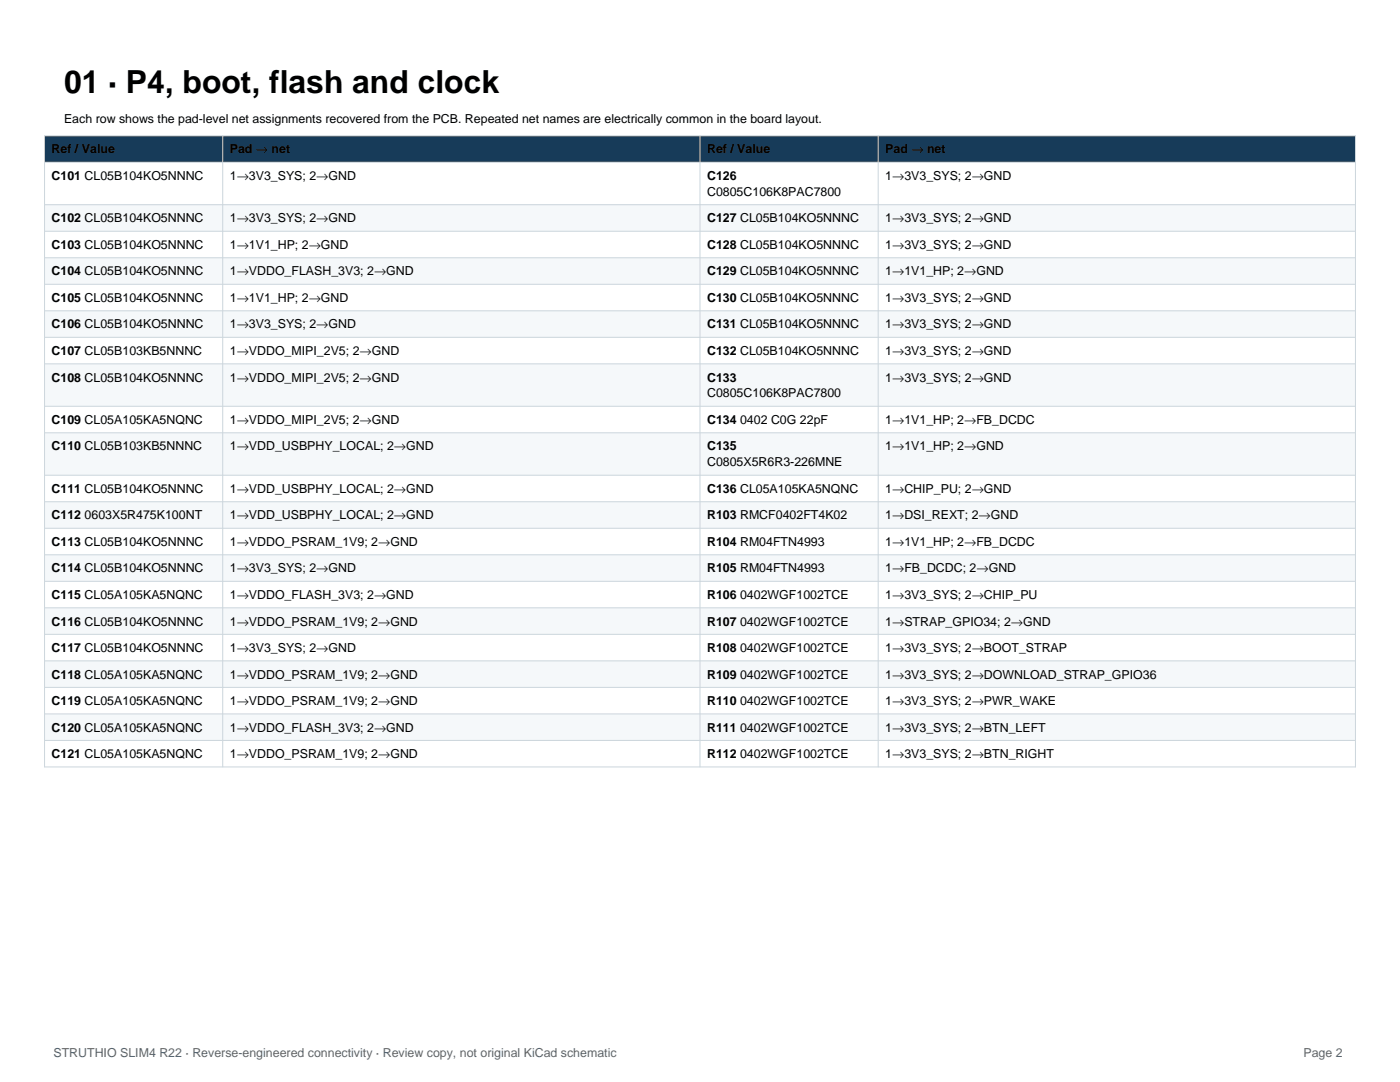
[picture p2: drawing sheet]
<svg xmlns="http://www.w3.org/2000/svg" width="279mm" height="216mm" viewBox="0 0 279 216" stroke-linecap="round" stroke-linejoin="round" font-family="sans-serif">
<defs><g id="words">
<text font-size="6.3" x="12.8" y="18.6">01 · P4, boot, flash and clock</text>
<g font-size="2.5">
<text x="12.8" y="24.6">Each row shows the pad-level net assignments recovered from the PCB. Repeated net names are electrically common in the board layout.</text>
<text x="10.3" y="30.6">Ref / Value</text>
<text x="10.3" y="35.9">C101 CL05B104KO5NNNC</text>
<text x="45.9" y="30.6">Pad → net</text>
<text x="45.9" y="35.9">1→3V3_SYS; 2→GND</text>
<text x="141.1" y="30.6">Ref / Value</text>
<text x="141.1" y="35.9">C126</text>
<text x="176.7" y="30.6">Pad → net</text>
<text x="176.7" y="35.9">1→3V3_SYS; 2→GND</text>
<text x="141.1" y="39.1">C0805C106K8PAC7800</text>
<text x="10.3" y="44.4">C102 CL05B104KO5NNNC</text>
<text x="45.9" y="44.4">1→3V3_SYS; 2→GND</text>
<text x="141.1" y="44.4">C127 CL05B104KO5NNNC</text>
<text x="176.7" y="44.4">1→3V3_SYS; 2→GND</text>
<text x="10.3" y="49.7">C103 CL05B104KO5NNNC</text>
<text x="45.9" y="49.7">1→1V1_HP; 2→GND</text>
<text x="141.1" y="49.7">C128 CL05B104KO5NNNC</text>
<text x="176.7" y="49.7">1→3V3_SYS; 2→GND</text>
<text x="10.3" y="55">C104 CL05B104KO5NNNC</text>
<text x="45.9" y="55">1→VDDO_FLASH_3V3; 2→GND</text>
<text x="141.1" y="55">C129 CL05B104KO5NNNC</text>
<text x="176.7" y="55">1→1V1_HP; 2→GND</text>
<text x="10.3" y="60.3">C105 CL05B104KO5NNNC</text>
<text x="10.3" y="65.5">C106 CL05B104KO5NNNC</text>
<text x="45.9" y="60.3">1→1V1_HP; 2→GND</text>
<text x="45.9" y="65.5">1→3V3_SYS; 2→GND</text>
<text x="141.1" y="60.3">C130 CL05B104KO5NNNC</text>
<text x="141.1" y="65.5">C131 CL05B104KO5NNNC</text>
<text x="176.7" y="60.3">1→3V3_SYS; 2→GND</text>
<text x="176.7" y="65.5">1→3V3_SYS; 2→GND</text>
<text x="10.3" y="70.8">C107 CL05B103KB5NNNC</text>
<text x="45.9" y="70.8">1→VDDO_MIPI_2V5; 2→GND</text>
<text x="141.1" y="70.8">C132 CL05B104KO5NNNC</text>
<text x="176.7" y="70.8">1→3V3_SYS; 2→GND</text>
<text x="10.3" y="76.1">C108 CL05B104KO5NNNC</text>
<text x="45.9" y="76.1">1→VDDO_MIPI_2V5; 2→GND</text>
<text x="141.1" y="76.1">C133</text>
<text x="176.7" y="76.1">1→3V3_SYS; 2→GND</text>
<text x="141.1" y="79.3">C0805C106K8PAC7800</text>
<text x="10.3" y="84.6">C109 CL05A105KA5NQNC</text>
<text x="10.3" y="89.9">C110 CL05B103KB5NNNC</text>
<text x="45.9" y="84.6">1→VDDO_MIPI_2V5; 2→GND</text>
<text x="45.9" y="89.9">1→VDD_USBPHY_LOCAL; 2→GND</text>
<text x="141.1" y="84.6">C134</text>
<text x="141.1" y="89.9">C135</text>
<text x="147.7" y="84.6">0402 C0G 22pF</text>
<text x="176.7" y="84.6">1→1V1_HP; 2→FB_DCDC</text>
<text x="176.7" y="89.9">1→1V1_HP; 2→GND</text>
<text x="141.1" y="93.1">C0805X5R6R3-226MNE</text>
<text x="10.3" y="98.4">C111 CL05B104KO5NNNC</text>
<text x="45.9" y="98.4">1→VDD_USBPHY_LOCAL; 2→GND</text>
<text x="141.1" y="98.4">C136 CL05A105KA5NQNC</text>
<text x="176.7" y="98.4">1→CHIP_PU; 2→GND</text>
<text x="10.3" y="103.6">C112</text>
<text x="16.9" y="103.6">0603X5R475K100NT</text>
<text x="45.9" y="103.6">1→VDD_USBPHY_LOCAL; 2→GND</text>
<text x="141.1" y="103.6">R103 RMCF0402FT4K02</text>
<text x="176.7" y="103.6">1→DSI_REXT; 2→GND</text>
<text x="10.3" y="108.9">C113 CL05B104KO5NNNC</text>
<text x="45.9" y="108.9">1→VDDO_PSRAM_1V9; 2→GND</text>
<text x="141.1" y="108.9">R104 RM04FTN4993</text>
<text x="176.7" y="108.9">1→1V1_HP; 2→FB_DCDC</text>
<text x="10.3" y="114.2">C114 CL05B104KO5NNNC</text>
<text x="10.3" y="119.5">C115 CL05A105KA5NQNC</text>
<text x="45.9" y="114.2">1→3V3_SYS; 2→GND</text>
<text x="45.9" y="119.5">1→VDDO_FLASH_3V3; 2→GND</text>
<text x="141.1" y="114.2">R105 RM04FTN4993</text>
<text x="141.1" y="119.5">R106</text>
<text x="147.7" y="119.5">0402WGF1002TCE</text>
<text x="176.7" y="114.2">1→FB_DCDC; 2→GND</text>
<text x="176.7" y="119.5">1→3V3_SYS; 2→CHIP_PU</text>
<text x="10.3" y="124.8">C116 CL05B104KO5NNNC</text>
<text x="45.9" y="124.8">1→VDDO_PSRAM_1V9; 2→GND</text>
<text x="141.1" y="124.8">R107</text>
<text x="147.7" y="124.8">0402WGF1002TCE</text>
<text x="176.7" y="124.8">1→STRAP_GPIO34; 2→GND</text>
<text x="10.3" y="130.1">C117 CL05B104KO5NNNC</text>
<text x="45.9" y="130.1">1→3V3_SYS; 2→GND</text>
<text x="141.1" y="130.1">R108</text>
<text x="147.7" y="130.1">0402WGF1002TCE</text>
<text x="176.7" y="130.1">1→3V3_SYS; 2→BOOT_STRAP</text>
<text x="10.3" y="135.4">C118 CL05A105KA5NQNC</text>
<text x="45.9" y="135.4">1→VDDO_PSRAM_1V9; 2→GND</text>
<text x="141.1" y="135.4">R109</text>
<text x="147.7" y="135.4">0402WGF1002TCE</text>
<text x="176.7" y="135.4">1→3V3_SYS; 2→DOWNLOAD_STRAP_GPIO36</text>
<text x="10.3" y="140.7">C119 CL05A105KA5NQNC</text>
<text x="45.9" y="140.7">1→VDDO_PSRAM_1V9; 2→GND</text>
<text x="141.1" y="140.7">R110</text>
<text x="147.7" y="140.7">0402WGF1002TCE</text>
<text x="176.7" y="140.7">1→3V3_SYS; 2→PWR_WAKE</text>
<text x="10.3" y="146">C120 CL05A105KA5NQNC</text>
<text x="45.9" y="146">1→VDDO_FLASH_3V3; 2→GND</text>
<text x="141.1" y="146">R111</text>
<text x="147.7" y="146">0402WGF1002TCE</text>
<text x="176.7" y="146">1→3V3_SYS; 2→BTN_LEFT</text>
<text x="10.3" y="151.3">C121 CL05A105KA5NQNC</text>
<text x="45.9" y="151.3">1→VDDO_PSRAM_1V9; 2→GND</text>
<text x="141.1" y="151.3">R112</text>
<text x="147.7" y="151.3">0402WGF1002TCE</text>
<text x="176.7" y="151.3">1→3V3_SYS; 2→BTN_RIGHT</text>
</g>
<g font-size="2.5" fill="#526674">
<text x="10.7" y="210.8">STRUTHIO SLIM4 R22 · Reverse-engineered connectivity · Review copy, not original KiCad schematic</text>
<text x="260.1" y="210.8">Page 2</text>
</g>
</g></defs>
<path d="M8.9 27.1h261.6v5.3h-261.6z" fill-rule="evenodd" fill="#173b59"/>
<path d="M8.9 32.4h261.6v8.5h-261.6z" fill-rule="evenodd" fill="#fff"/>
<path d="M8.9 40.9h261.6v5.2h-261.6z" fill-rule="evenodd" fill="#f5f8fa"/>
<path d="M8.9 46.1h261.6v5.3h-261.6z" fill-rule="evenodd" fill="#fff"/>
<path d="M8.9 51.4h261.6v5.3h-261.6z" fill-rule="evenodd" fill="#f5f8fa"/>
<path d="M8.9 56.7h261.6v5.3h-261.6z" fill-rule="evenodd" fill="#fff"/>
<path d="M8.9 62h261.6v5.3h-261.6z" fill-rule="evenodd" fill="#f5f8fa"/>
<path d="M8.9 67.3h261.6v5.3h-261.6z" fill-rule="evenodd" fill="#fff"/>
<path d="M8.9 72.6h261.6v8.5h-261.6z" fill-rule="evenodd" fill="#f5f8fa"/>
<path d="M8.9 81.1h261.6v5.3h-261.6z" fill-rule="evenodd" fill="#fff"/>
<path d="M8.9 86.4h261.6v8.4h-261.6z" fill-rule="evenodd" fill="#f5f8fa"/>
<path d="M8.9 94.8h261.6v5.3h-261.6z" fill-rule="evenodd" fill="#fff"/>
<path d="M8.9 100.1h261.6v5.3h-261.6z" fill-rule="evenodd" fill="#f5f8fa"/>
<path d="M8.9 105.4h261.6v5.3h-261.6z" fill-rule="evenodd" fill="#fff"/>
<path d="M8.9 110.7h261.6v5.3h-261.6z" fill-rule="evenodd" fill="#f5f8fa"/>
<path d="M8.9 116h261.6v5.3h-261.6z" fill-rule="evenodd" fill="#fff"/>
<path d="M8.9 121.3h261.6v5.3h-261.6z" fill-rule="evenodd" fill="#f5f8fa"/>
<path d="M8.9 126.6h261.6v5.3h-261.6z" fill-rule="evenodd" fill="#fff"/>
<path d="M8.9 131.9h261.6v5.3h-261.6z" fill-rule="evenodd" fill="#f5f8fa"/>
<path d="M8.9 137.2h261.6v5.3h-261.6z" fill-rule="evenodd" fill="#fff"/>
<path d="M8.9 142.5h261.6v5.2h-261.6z" fill-rule="evenodd" fill="#f5f8fa"/>
<path d="M8.9 147.7h261.6v5.3h-261.6z" fill-rule="evenodd" fill="#fff"/>
<g fill="none" stroke="#cbd5dc" stroke-width=".2">
<path d="M8.9 27.1h261.6v125.9h-261.6zM8.9 32.4h261.6M44.5 27.1v125.9M139.7 27.1v125.9M175.3 27.1v125.9M8.9 40.9h261.6M8.9 46.1h261.6M8.9 51.4h261.6M8.9 56.7h261.6M8.9 62h261.6M8.9 67.3h261.6M8.9 72.6h261.6"/>
<path d="M8.9 81.1h261.6M8.9 86.4h261.6M8.9 94.8h261.6M8.9 100.1h261.6M8.9 105.4h261.6M8.9 110.7h261.6M8.9 116h261.6M8.9 121.3h261.6M8.9 126.6h261.6M8.9 131.9h261.6M8.9 137.2h261.6M8.9 142.5h261.6"/>
<path d="M8.9 147.7h261.6"/>
</g>
<use href="#words"/>
</svg>
